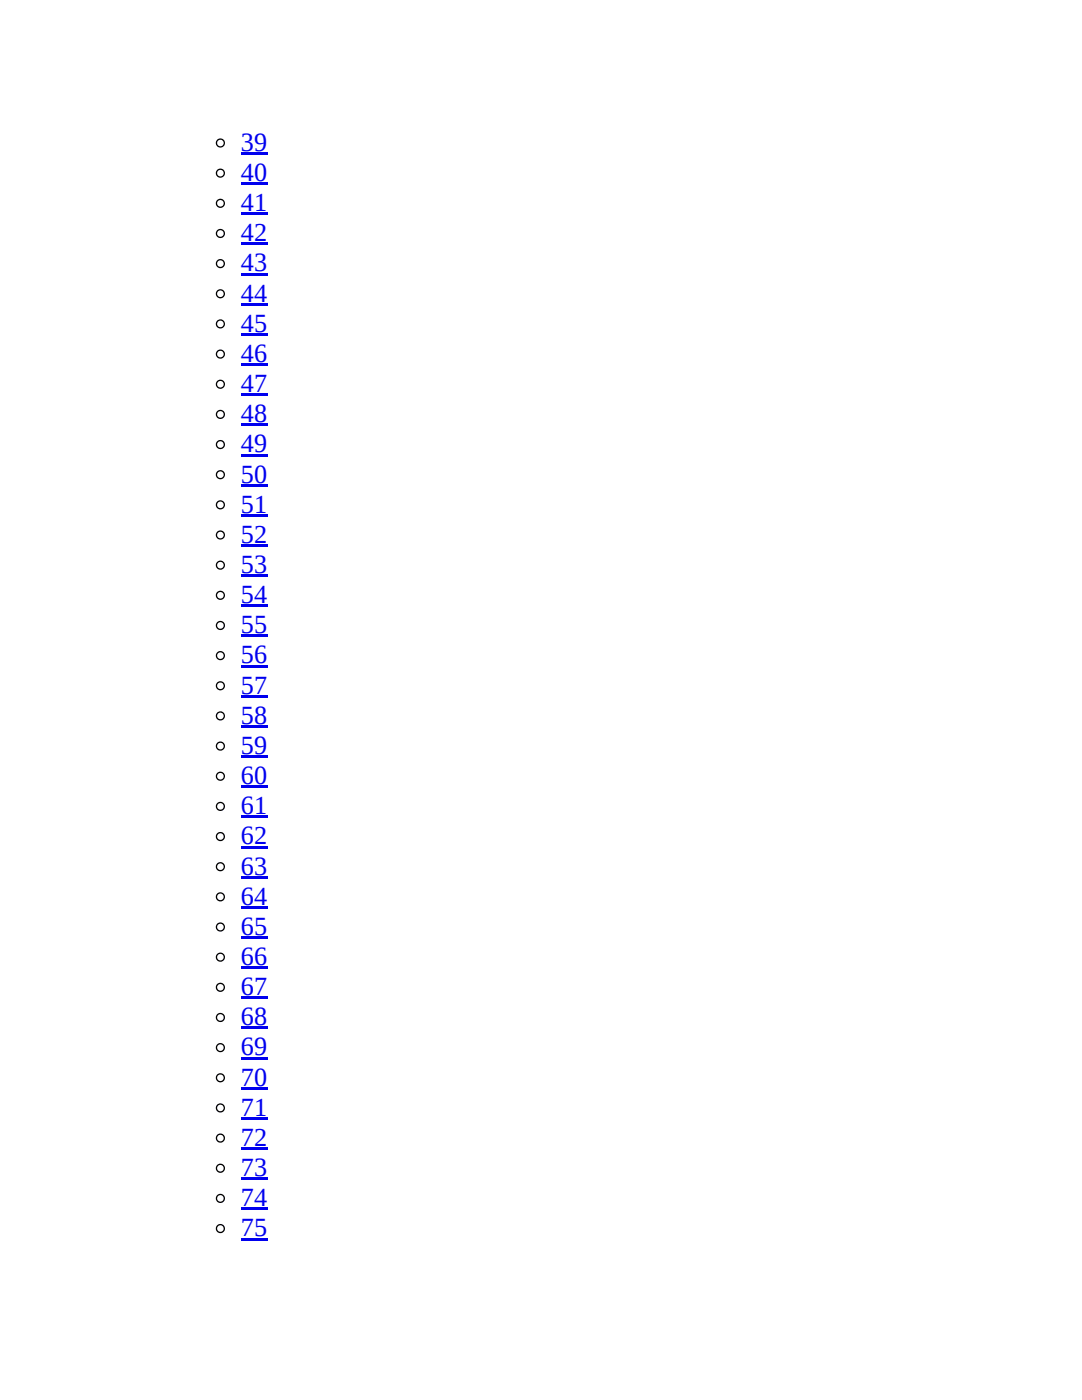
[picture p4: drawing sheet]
<svg xmlns="http://www.w3.org/2000/svg" width="216mm" height="279mm" viewBox="0 0 216 279" stroke-linecap="round" stroke-linejoin="round" font-family="sans-serif">
<defs><g id="words">
<g font-size="5.2" fill="#00e">
<text x="48.1" y="30.1">39</text>
<text x="48.1" y="36.1">40</text>
<text x="48.1" y="42.1">41</text>
<text x="48.1" y="48.2">42</text>
<text x="48.1" y="54.2">43</text>
<text x="48.1" y="60.2">44</text>
<text x="48.1" y="66.2">45</text>
<text x="48.1" y="72.2">46</text>
<text x="48.1" y="78.3">47</text>
<text x="48.1" y="84.3">48</text>
<text x="48.1" y="90.3">49</text>
<text x="48.1" y="96.3">50</text>
<text x="48.1" y="102.3">51</text>
<text x="48.1" y="108.3">52</text>
<text x="48.1" y="114.4">53</text>
<text x="48.1" y="120.4">54</text>
<text x="48.1" y="126.4">55</text>
<text x="48.1" y="132.4">56</text>
<text x="48.1" y="138.4">57</text>
<text x="48.1" y="144.4">58</text>
<text x="48.1" y="150.5">59</text>
<text x="48.1" y="156.5">60</text>
<text x="48.1" y="162.5">61</text>
<text x="48.1" y="168.5">62</text>
<text x="48.1" y="174.5">63</text>
<text x="48.1" y="180.6">64</text>
<text x="48.1" y="186.6">65</text>
<text x="48.1" y="192.6">66</text>
<text x="48.1" y="198.6">67</text>
<text x="48.1" y="204.6">68</text>
<text x="48.1" y="210.6">69</text>
<text x="48.1" y="216.7">70</text>
<text x="48.1" y="222.7">71</text>
<text x="48.1" y="228.7">72</text>
<text x="48.1" y="234.7">73</text>
<text x="48.1" y="240.7">74</text>
<text x="48.1" y="246.8">75</text>
</g>
</g></defs>
<circle cx="44" cy="28.5" r=".78" fill="none" stroke="#000" stroke-width=".26"/>
<path d="M48.1 30.4h5.2v.5h-5.2z" fill="#00e"/>
<circle cx="44" cy="34.6" r=".78" fill="none" stroke="#000" stroke-width=".26"/>
<path d="M48.1 36.4h5.2v.5h-5.2z" fill="#00e"/>
<circle cx="44" cy="40.6" r=".78" fill="none" stroke="#000" stroke-width=".26"/>
<path d="M48.1 42.4h5.2v.5h-5.2z" fill="#00e"/>
<circle cx="44" cy="46.6" r=".78" fill="none" stroke="#000" stroke-width=".26"/>
<path d="M48.1 48.4h5.2v.5h-5.2z" fill="#00e"/>
<circle cx="44" cy="52.6" r=".78" fill="none" stroke="#000" stroke-width=".26"/>
<path d="M48.1 54.4h5.2v.6h-5.2z" fill="#00e"/>
<circle cx="44" cy="58.6" r=".78" fill="none" stroke="#000" stroke-width=".26"/>
<path d="M48.1 60.5h5.2v.5h-5.2z" fill="#00e"/>
<circle cx="44" cy="64.6" r=".78" fill="none" stroke="#000" stroke-width=".26"/>
<path d="M48.1 66.5h5.2v.5h-5.2z" fill="#00e"/>
<circle cx="44" cy="70.7" r=".78" fill="none" stroke="#000" stroke-width=".26"/>
<path d="M48.1 72.5h5.2v.5h-5.2z" fill="#00e"/>
<circle cx="44" cy="76.7" r=".78" fill="none" stroke="#000" stroke-width=".26"/>
<path d="M48.1 78.5h5.2v.5h-5.2z" fill="#00e"/>
<circle cx="44" cy="82.7" r=".78" fill="none" stroke="#000" stroke-width=".26"/>
<path d="M48.1 84.5h5.2v.6h-5.2z" fill="#00e"/>
<circle cx="44" cy="88.7" r=".78" fill="none" stroke="#000" stroke-width=".26"/>
<path d="M48.1 90.6h5.2v.5h-5.2z" fill="#00e"/>
<circle cx="44" cy="94.7" r=".78" fill="none" stroke="#000" stroke-width=".26"/>
<path d="M48.1 96.6h5.2v.5h-5.2z" fill="#00e"/>
<circle cx="44" cy="100.8" r=".78" fill="none" stroke="#000" stroke-width=".26"/>
<path d="M48.1 102.6h5.2v.5h-5.2z" fill="#00e"/>
<circle cx="44" cy="106.8" r=".78" fill="none" stroke="#000" stroke-width=".26"/>
<path d="M48.1 108.6h5.2v.5h-5.2z" fill="#00e"/>
<circle cx="44" cy="112.8" r=".78" fill="none" stroke="#000" stroke-width=".26"/>
<path d="M48.1 114.6h5.2v.5h-5.2z" fill="#00e"/>
<circle cx="44" cy="118.8" r=".78" fill="none" stroke="#000" stroke-width=".26"/>
<path d="M48.1 120.6h5.2v.6h-5.2z" fill="#00e"/>
<circle cx="44" cy="124.8" r=".78" fill="none" stroke="#000" stroke-width=".26"/>
<path d="M48.1 126.7h5.2v.5h-5.2z" fill="#00e"/>
<circle cx="44" cy="130.8" r=".78" fill="none" stroke="#000" stroke-width=".26"/>
<path d="M48.1 132.7h5.2v.5h-5.2z" fill="#00e"/>
<circle cx="44" cy="136.9" r=".79" fill="none" stroke="#000" stroke-width=".26"/>
<path d="M48.1 138.7h5.2v.5h-5.2z" fill="#00e"/>
<circle cx="44" cy="142.9" r=".78" fill="none" stroke="#000" stroke-width=".26"/>
<path d="M48.1 144.7h5.2v.5h-5.2z" fill="#00e"/>
<circle cx="44" cy="148.9" r=".79" fill="none" stroke="#000" stroke-width=".26"/>
<path d="M48.1 150.7h5.2v.6h-5.2z" fill="#00e"/>
<circle cx="44" cy="154.9" r=".78" fill="none" stroke="#000" stroke-width=".26"/>
<path d="M48.1 156.7h5.2v.6h-5.2z" fill="#00e"/>
<circle cx="44" cy="160.9" r=".78" fill="none" stroke="#000" stroke-width=".26"/>
<path d="M48.1 162.8h5.2v.5h-5.2z" fill="#00e"/>
<circle cx="44" cy="167" r=".78" fill="none" stroke="#000" stroke-width=".26"/>
<path d="M48.1 168.8h5.2v.5h-5.2z" fill="#00e"/>
<circle cx="44" cy="173" r=".78" fill="none" stroke="#000" stroke-width=".26"/>
<path d="M48.1 174.8h5.2v.5h-5.2z" fill="#00e"/>
<circle cx="44" cy="179" r=".79" fill="none" stroke="#000" stroke-width=".26"/>
<path d="M48.1 180.8h5.2v.5h-5.2z" fill="#00e"/>
<circle cx="44" cy="185" r=".78" fill="none" stroke="#000" stroke-width=".26"/>
<path d="M48.1 186.8h5.2v.6h-5.2z" fill="#00e"/>
<circle cx="44" cy="191" r=".78" fill="none" stroke="#000" stroke-width=".26"/>
<path d="M48.1 192.9h5.2v.5h-5.2z" fill="#00e"/>
<circle cx="44" cy="197" r=".78" fill="none" stroke="#000" stroke-width=".26"/>
<path d="M48.1 198.9h5.2v.5h-5.2z" fill="#00e"/>
<circle cx="44" cy="203.1" r=".79" fill="none" stroke="#000" stroke-width=".26"/>
<path d="M48.1 204.9h5.2v.5h-5.2z" fill="#00e"/>
<circle cx="44" cy="209.1" r=".78" fill="none" stroke="#000" stroke-width=".26"/>
<path d="M48.1 210.9h5.2v.5h-5.2z" fill="#00e"/>
<circle cx="44" cy="215.1" r=".78" fill="none" stroke="#000" stroke-width=".26"/>
<path d="M48.1 216.9h5.2v.5h-5.2z" fill="#00e"/>
<circle cx="44" cy="221.1" r=".78" fill="none" stroke="#000" stroke-width=".26"/>
<path d="M48.1 222.9h5.2v.6h-5.2z" fill="#00e"/>
<circle cx="44" cy="227.1" r=".78" fill="none" stroke="#000" stroke-width=".26"/>
<path d="M48.1 229h5.2v.5h-5.2z" fill="#00e"/>
<circle cx="44" cy="233.1" r=".79" fill="none" stroke="#000" stroke-width=".26"/>
<path d="M48.1 235h5.2v.5h-5.2z" fill="#00e"/>
<circle cx="44" cy="239.2" r=".78" fill="none" stroke="#000" stroke-width=".26"/>
<path d="M48.1 241h5.2v.5h-5.2z" fill="#00e"/>
<circle cx="44" cy="245.2" r=".78" fill="none" stroke="#000" stroke-width=".26"/>
<path d="M48.1 247h5.2v.5h-5.2z" fill="#00e"/>
<use href="#words"/>
</svg>
